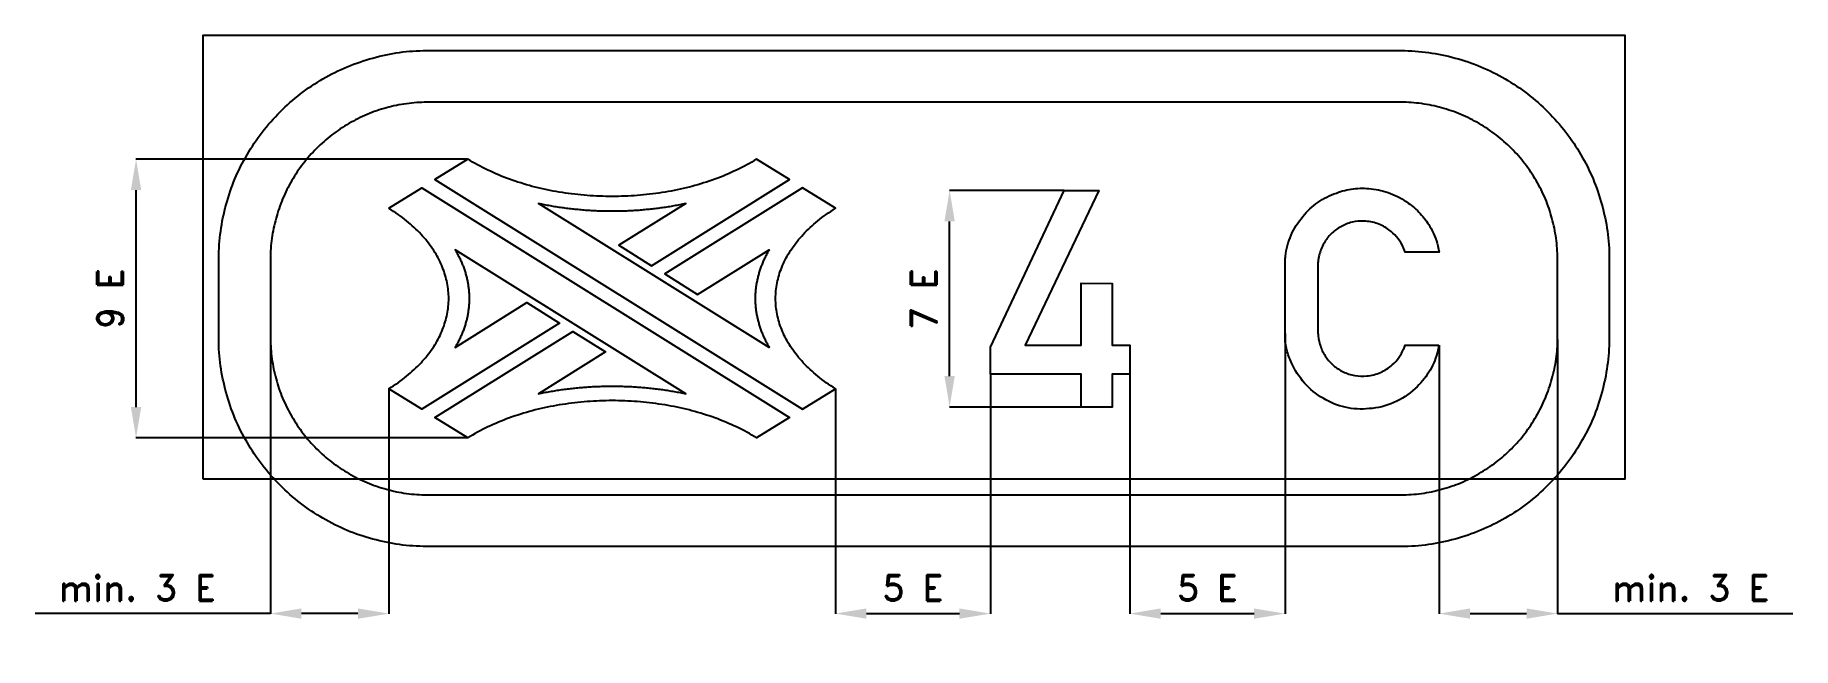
# Model space of a CAD drawing. Header units: millimetres. Extents: x -75 to 3325, y 1099 to 2285.
import ezdxf

# ---------------------------------------------------------------- set-up
doc = ezdxf.new("R2010")
doc.units = ezdxf.units.MM
doc.header["$LTSCALE"] = 5
doc.layers.add('Kóty', color=2, linetype='Continuous')
doc.layers.add('Značka', color=7, linetype='Continuous')
doc.styles.get("Standard").update_dxf_attribs({"font": 'romand.shx', "height": 50})
doc.dimstyles.get("Standard").update_dxf_attribs({"dimtxt": 50, "dimasz": 60, "dimexe": 0.18, "dimexo": 0.0625, "dimgap": 25, "dimtad": 1, "dimdec": 0, "dimzin": 0, "dimdsep": 46, "dimtxsty": 'Standard', "dimcen": 0.09, "dimadec": 0, "dimazin": 0, "dimtfac": 1, "dimtdec": 0, "dimtofl": 0, "dimtmove": 0, "dimatfit": 3, "dimfxl": 1, "dimtolj": 1, "dimtzin": 0, "dimarcsym": 0})

msp = doc.modelspace()

# ---------------------------------------------------------------- blocks, each defined once
blk = doc.blocks.new('*D0')
at = {"layer": 'Defpoints', "color": 0, "transparency": 16777216}
for p in [(1473.1, 1600.5), (1772.8, 1628.6), (1772.8, 1165.2)]:
    blk.add_point(p, dxfattribs=at)
at = {"layer": 'Kóty', "color": 0, "lineweight": -2, "transparency": 16777216}
for p, q in [((1473.1, 1600.4), (1473.1, 1165)), ((1772.8, 1628.5), (1772.8, 1165)), ((1533.1, 1165.2), (1712.8, 1165.2))]:
    blk.add_line(p, q, dxfattribs=at)
at = {"layer": 'Kóty', "color": 0, "transparency": 16777216}
for points in [[(1533.1, 1175.2), (1533.1, 1155.2), (1473.1, 1165.2)], [(1712.8, 1175.2), (1712.8, 1155.2), (1772.8, 1165.2)]]:
    blk.add_solid(points, dxfattribs=at)
at = {"layer": 'Kóty', "color": 0, "transparency": 16777216, "insert": (1622.9, 1215.2), "char_height": 50, "attachment_point": 5}
blk.add_mtext('\\A1;5 E', dxfattribs=at)
blk = doc.blocks.new('*D1')
at = {"layer": 'Defpoints', "color": 0, "transparency": 16777216}
for p in [(2343, 1707.5), (2042.4, 1628.6), (2343, 1165.2)]:
    blk.add_point(p, dxfattribs=at)
at = {"layer": 'Kóty', "color": 0, "lineweight": -2, "transparency": 16777216}
for p, q in [((2343, 1707.4), (2343, 1165)), ((2042.4, 1628.5), (2042.4, 1165)), ((2102.4, 1165.2), (2283, 1165.2))]:
    blk.add_line(p, q, dxfattribs=at)
at = {"layer": 'Kóty', "color": 0, "transparency": 16777216}
for points in [[(2102.4, 1175.2), (2102.4, 1155.2), (2042.4, 1165.2)], [(2283, 1175.2), (2283, 1155.2), (2343, 1165.2)]]:
    blk.add_solid(points, dxfattribs=at)
at = {"layer": 'Kóty', "color": 0, "transparency": 16777216, "insert": (2192.7, 1215.2), "char_height": 50, "attachment_point": 5}
blk.add_mtext('\\A1;5 E', dxfattribs=at)
blk = doc.blocks.new('*D2')
at = {"layer": 'Defpoints', "color": 0, "transparency": 16777216}
for p in [(2640.9, 1685.2), (2870, 1695.9), (2870, 1165.2)]:
    blk.add_point(p, dxfattribs=at)
at = {"layer": 'Kóty', "color": 0, "lineweight": -2, "transparency": 16777216}
for p, q in [((2640.9, 1685.2), (2640.9, 1165)), ((2870, 1695.9), (2870, 1165)), ((2700.9, 1165.2), (2810, 1165.2)), ((2870, 1165.2), (3325.2, 1165.2))]:
    blk.add_line(p, q, dxfattribs=at)
at = {"layer": 'Kóty', "color": 0, "transparency": 16777216}
for points in [[(2700.9, 1175.2), (2700.9, 1155.2), (2640.9, 1165.2)], [(2810, 1175.2), (2810, 1155.2), (2870, 1165.2)]]:
    blk.add_solid(points, dxfattribs=at)
at = {"layer": 'Kóty', "color": 0, "transparency": 16777216, "insert": (3127.6, 1215.2), "char_height": 50, "attachment_point": 5}
blk.add_mtext('\\A1;min. 3 E', dxfattribs=at)
blk = doc.blocks.new('*D3')
at = {"layer": 'Defpoints', "color": 0, "transparency": 16777216}
for p in [(380, 1775.2), (609.1, 1600.5), (380, 1165.2)]:
    blk.add_point(p, dxfattribs=at)
at = {"layer": 'Kóty', "color": 0, "lineweight": -2, "transparency": 16777216}
for p, q in [((380, 1775.1), (380, 1165)), ((609.1, 1600.4), (609.1, 1165)), ((380, 1165.2), (-75.2, 1165.2)), ((549.1, 1165.2), (440, 1165.2))]:
    blk.add_line(p, q, dxfattribs=at)
at = {"layer": 'Kóty', "color": 0, "transparency": 16777216}
for points in [[(440, 1175.2), (440, 1155.2), (380, 1165.2)], [(549.1, 1175.2), (549.1, 1155.2), (609.1, 1165.2)]]:
    blk.add_solid(points, dxfattribs=at)
at = {"layer": 'Kóty', "color": 0, "transparency": 16777216, "insert": (122.4, 1215.2), "char_height": 50, "attachment_point": 5}
blk.add_mtext('\\A1;min. 3 E', dxfattribs=at)
blk = doc.blocks.new('*D4')
at = {"layer": 'Defpoints', "color": 0, "transparency": 16777216}
for p in [(120, 2045.2), (761.6, 2045.2), (761.6, 1505.2)]:
    blk.add_point(p, dxfattribs=at)
at = {"layer": 'Kóty', "color": 0, "lineweight": -2, "transparency": 16777216}
for p, q in [((761.5, 2045.2), (119.8, 2045.2)), ((120, 1565.2), (120, 1985.2)), ((761.5, 1505.2), (119.8, 1505.2))]:
    blk.add_line(p, q, dxfattribs=at)
at = {"layer": 'Kóty', "color": 0, "transparency": 16777216}
for points in [[(110, 1985.2), (130, 1985.2), (120, 2045.2)], [(110, 1565.2), (130, 1565.2), (120, 1505.2)]]:
    blk.add_solid(points, dxfattribs=at)
at = {"layer": 'Kóty', "color": 0, "transparency": 16777216, "insert": (70, 1775.2), "char_height": 50, "attachment_point": 5, "rotation": 90}
blk.add_mtext('\\A1;9 E', dxfattribs=at)
blk = doc.blocks.new('*D5')
at = {"layer": 'Defpoints', "color": 0, "transparency": 16777216}
for p in [(1693.9, 1984.6), (1915.2, 1984.6), (1948.3, 1565.2)]:
    blk.add_point(p, dxfattribs=at)
at = {"layer": 'Kóty', "color": 0, "lineweight": -2, "transparency": 16777216}
for p, q in [((1915.2, 1984.6), (1693.8, 1984.6)), ((1693.9, 1625.2), (1693.9, 1924.6)), ((1948.3, 1565.2), (1693.8, 1565.2))]:
    blk.add_line(p, q, dxfattribs=at)
at = {"layer": 'Kóty', "color": 0, "transparency": 16777216}
for points in [[(1683.9, 1924.6), (1703.9, 1924.6), (1693.9, 1984.6)], [(1683.9, 1625.2), (1703.9, 1625.2), (1693.9, 1565.2)]]:
    blk.add_solid(points, dxfattribs=at)
at = {"layer": 'Kóty', "color": 0, "transparency": 16777216, "insert": (1643.9, 1774.9), "char_height": 50, "attachment_point": 5, "rotation": 90}
blk.add_mtext('\\A1;7 E', dxfattribs=at)

# ---------------------------------------------------------------- dimensions: what is measured, and where the dimension line sits
at = {"layer": 'Kóty'}
for base, p1, p2, text, picture, middle in [((120, 2045.2), (761.6, 1505.2), (761.6, 2045.2), '9 E', '*D4', (70, 1775.2)), ((1693.9, 1984.6), (1948.3, 1565.2), (1915.2, 1984.6), '7 E', '*D5', (1643.9, 1774.9))]:
    dim = msp.add_linear_dim(base=base, p1=p1, p2=p2, angle=90, text=text, dimstyle='Standard', dxfattribs=at)
    dim.commit()
    dim.dimension.update_dxf_attribs({"geometry": picture, "text_midpoint": middle})
for base, p1, p2, text, picture, middle in [((380, 1165.2), (609.1, 1600.5), (380, 1775.2), 'min. 3 E', '*D3', (122.4, 1215.2)), ((2343, 1165.2), (2042.4, 1628.6), (2343, 1707.5), '5 E', '*D1', (2192.7, 1215.2)), ((2870, 1165.2), (2640.9, 1685.2), (2870, 1695.9), 'min. 3 E', '*D2', (3127.6, 1215.2)), ((1772.8, 1165.2), (1473.1, 1600.5), (1772.8, 1628.6), '5 E', '*D0', (1622.9, 1215.2))]:
    dim = msp.add_linear_dim(base=base, p1=p1, p2=p2, text=text, dimstyle='Standard', dxfattribs=at)
    dim.commit()
    dim.dimension.update_dxf_attribs({"geometry": picture, "text_midpoint": middle})

# ---------------------------------------------------------------- linework, layer by layer
at = {"layer": 'Značka', "color": 3}
for points in [[(250, 1425.2), (250, 2285.2), (3000, 2285.2), (3000, 1425.2), (250, 1425.2)], [(761.6, 2045.2), (698, 2005.5), (1409.6, 1560.8), (1473.1, 1600.5), (1468.5, 1603.4), (1464, 1606.3), (1459.6, 1609.3), (1455.3, 1612.3), (1451.1, 1615.4), (1447, 1618.5), (1442.9, 1621.6), (1439, 1624.7), (1435.2, 1627.9), (1431.4, 1631.1), (1427.7, 1634.3), (1424.2, 1637.6), (1420.7, 1640.9), (1417.3, 1644.2), (1414, 1647.5), (1410.8, 1650.9), (1407.7, 1654.3), (1404.7, 1657.7), (1401.8, 1661.1), (1399, 1664.6), (1396.2, 1668.1), (1393.6, 1671.6), (1391.1, 1675.1), (1388.6, 1678.6), (1386.2, 1682.2), (1384, 1685.8), (1381.8, 1689.4), (1379.7, 1693), (1377.7, 1696.6), (1375.8, 1700.2), (1374, 1703.9), (1372.3, 1707.6), (1370.7, 1711.3), (1369.2, 1715), (1367.7, 1718.7), (1366.4, 1722.4), (1365.1, 1726.1), (1364, 1729.8), (1362.9, 1733.6), (1361.9, 1737.3), (1361.1, 1741.1), (1360.3, 1744.9), (1359.6, 1748.7), (1359, 1752.4), (1358.5, 1756.2), (1358, 1760), (1357.7, 1763.8), (1357.5, 1767.6), (1357.3, 1771.4), (1357.3, 1775.2), (1357.3, 1779), (1357.5, 1782.8), (1357.7, 1786.5), (1358, 1790.3), (1358.5, 1794.1), (1359, 1797.9), (1359.6, 1801.7), (1360.3, 1805.5), (1361.1, 1809.2), (1361.9, 1813), (1362.9, 1816.7), (1364, 1820.5), (1365.1, 1824.2), (1366.4, 1828), (1367.7, 1831.7), (1369.2, 1835.4), (1370.7, 1839.1), (1372.3, 1842.8), (1374, 1846.4), (1375.8, 1850.1), (1377.7, 1853.7), (1379.7, 1857.4), (1381.8, 1861), (1384, 1864.6), (1386.2, 1868.1), (1388.6, 1871.7), (1391.1, 1875.2), (1393.6, 1878.8), (1396.2, 1882.3), (1399, 1885.7), (1401.8, 1889.2), (1404.7, 1892.6), (1407.7, 1896.1), (1410.8, 1899.4), (1414, 1902.8), (1417.3, 1906.2), (1420.7, 1909.5), (1424.2, 1912.8), (1427.7, 1916), (1431.4, 1919.2), (1435.2, 1922.5), (1439, 1925.6), (1442.9, 1928.8), (1447, 1931.9), (1451.1, 1935), (1455.3, 1938), (1459.6, 1941), (1464, 1944), (1468.5, 1947), (1473.1, 1949.9), (1409.6, 1989.6), (1142.7, 1822.8), (1206.3, 1783.1), (1345, 1869.8), (1343.9, 1868), (1342.9, 1866.1), (1341.8, 1864.3), (1340.8, 1862.5), (1339.8, 1860.6), (1338.8, 1858.8), (1337.9, 1856.9), (1337, 1855), (1336.1, 1853.2), (1335.2, 1851.3), (1334.3, 1849.5), (1333.5, 1847.6), (1332.7, 1845.7), (1331.9, 1843.8), (1331.1, 1842), (1330.4, 1840.1), (1329.6, 1838.2), (1328.9, 1836.3), (1328.2, 1834.4), (1327.6, 1832.5), (1326.9, 1830.7), (1326.3, 1828.8), (1325.7, 1826.9), (1325.1, 1825), (1324.6, 1823.1), (1324, 1821.2), (1323.5, 1819.3), (1323, 1817.4), (1322.6, 1815.4), (1322.1, 1813.5), (1321.7, 1811.6), (1321.3, 1809.7), (1320.9, 1807.8), (1320.6, 1805.9), (1320.2, 1804), (1319.9, 1802.1), (1319.6, 1800.1), (1319.3, 1798.2), (1319.1, 1796.3), (1318.9, 1794.4), (1318.6, 1792.5), (1318.5, 1790.5), (1318.3, 1788.6), (1318.2, 1786.7), (1318, 1784.8), (1317.9, 1782.9), (1317.9, 1780.9), (1317.8, 1779), (1317.8, 1777.1), (1317.8, 1775.2), (1317.8, 1773.2), (1317.8, 1771.3), (1317.9, 1769.4), (1317.9, 1767.5), (1318, 1765.6), (1318.2, 1763.6), (1318.3, 1761.7), (1318.5, 1759.8), (1318.6, 1757.9), (1318.9, 1755.9), (1319.1, 1754), (1319.3, 1752.1), (1319.6, 1750.2), (1319.9, 1748.3), (1320.2, 1746.4), (1320.6, 1744.4), (1320.9, 1742.5), (1321.3, 1740.6), (1321.7, 1738.7), (1322.1, 1736.8), (1322.6, 1734.9), (1323, 1733), (1323.5, 1731.1), (1324, 1729.2), (1324.6, 1727.3), (1325.1, 1725.4), (1325.7, 1723.5), (1326.3, 1721.6), (1326.9, 1719.7), (1327.6, 1717.8), (1328.2, 1715.9), (1328.9, 1714), (1329.6, 1712.1), (1330.4, 1710.2), (1331.1, 1708.4), (1331.9, 1706.5), (1332.7, 1704.6), (1333.5, 1702.7), (1334.3, 1700.9), (1335.2, 1699), (1336.1, 1697.1), (1337, 1695.3), (1337.9, 1693.4), (1338.8, 1691.6), (1339.8, 1689.7), (1340.8, 1687.9), (1341.8, 1686), (1342.9, 1684.2), (1343.9, 1682.4), (1345, 1680.5), (898.5, 1959.5), (901.3, 1959), (904.1, 1958.4), (906.9, 1957.8), (909.7, 1957.3), (912.5, 1956.7), (915.3, 1956.2), (918.1, 1955.7), (920.9, 1955.2), (923.7, 1954.7), (926.5, 1954.2), (929.3, 1953.7), (932.1, 1953.3), (934.9, 1952.8), (937.8, 1952.4), (940.6, 1952), (943.4, 1951.6), (946.3, 1951.2), (949.1, 1950.8), (952, 1950.4), (954.8, 1950.1), (957.7, 1949.7), (960.5, 1949.4), (963.4, 1949), (966.2, 1948.7), (969.1, 1948.4), (971.9, 1948.1), (974.8, 1947.9), (977.7, 1947.6), (980.5, 1947.3), (983.4, 1947.1), (986.3, 1946.9), (989.2, 1946.6), (992, 1946.4), (994.9, 1946.2), (997.8, 1946.1), (1000.7, 1945.9), (1003.5, 1945.7), (1006.4, 1945.6), (1009.3, 1945.4), (1012.2, 1945.3), (1015.1, 1945.2), (1018, 1945.1), (1020.9, 1945), (1023.7, 1944.9), (1026.6, 1944.9), (1029.5, 1944.8), (1032.4, 1944.8), (1035.3, 1944.7), (1038.2, 1944.7), (1041.1, 1944.7), (1044, 1944.7), (1046.9, 1944.7), (1049.8, 1944.8), (1052.6, 1944.8), (1055.5, 1944.9), (1058.4, 1944.9), (1061.3, 1945), (1064.2, 1945.1), (1067.1, 1945.2), (1070, 1945.3), (1072.9, 1945.4), (1075.7, 1945.6), (1078.6, 1945.7), (1081.5, 1945.9), (1084.4, 1946.1), (1087.3, 1946.2), (1090.1, 1946.4), (1093, 1946.6), (1095.9, 1946.9), (1098.8, 1947.1), (1101.6, 1947.3), (1104.5, 1947.6), (1107.4, 1947.9), (1110.2, 1948.1), (1113.1, 1948.4), (1116, 1948.7), (1118.8, 1949), (1121.7, 1949.4), (1124.5, 1949.7), (1127.4, 1950.1), (1130.2, 1950.4), (1133.1, 1950.8), (1135.9, 1951.2), (1138.7, 1951.6), (1141.6, 1952), (1144.4, 1952.4), (1147.2, 1952.8), (1150, 1953.3), (1152.9, 1953.7), (1155.7, 1954.2), (1158.5, 1954.7), (1161.3, 1955.2), (1164.1, 1955.7), (1166.9, 1956.2), (1169.7, 1956.7), (1172.5, 1957.3), (1175.3, 1957.8), (1178.1, 1958.4), (1180.8, 1959), (1183.6, 1959.5), (1053.8, 1878.4), (1117.3, 1838.7), (1384.1, 2005.5), (1320.6, 2045.2), (1316, 2042.3), (1311.2, 2039.5), (1306.5, 2036.7), (1301.6, 2034.1), (1296.8, 2031.4), (1291.8, 2028.8), (1286.8, 2026.3), (1281.8, 2023.9), (1276.7, 2021.5), (1271.6, 2019.1), (1266.4, 2016.8), (1261.2, 2014.6), (1256, 2012.4), (1250.7, 2010.3), (1245.3, 2008.3), (1239.9, 2006.3), (1234.5, 2004.3), (1229, 2002.4), (1223.5, 2000.6), (1218, 1998.9), (1212.4, 1997.1), (1206.8, 1995.5), (1201.2, 1993.9), (1195.5, 1992.4), (1189.8, 1990.9), (1184.1, 1989.5), (1178.4, 1988.1), (1172.6, 1986.8), (1166.8, 1985.6), (1161, 1984.4), (1155.1, 1983.3), (1149.2, 1982.2), (1143.3, 1981.2), (1137.4, 1980.2), (1131.5, 1979.3), (1125.5, 1978.5), (1119.6, 1977.7), (1113.6, 1977), (1107.6, 1976.3), (1101.6, 1975.7), (1095.6, 1975.1), (1089.5, 1974.7), (1083.5, 1974.2), (1077.5, 1973.8), (1071.4, 1973.5), (1065.4, 1973.3), (1059.3, 1973.1), (1053.2, 1972.9), (1047.2, 1972.8), (1041.1, 1972.8), (1035, 1972.8), (1028.9, 1972.9), (1022.9, 1973.1), (1016.8, 1973.3), (1010.8, 1973.5), (1004.7, 1973.8), (998.7, 1974.2), (992.6, 1974.7), (986.6, 1975.1), (980.6, 1975.7), (974.6, 1976.3), (968.6, 1977), (962.6, 1977.7), (956.6, 1978.5), (950.7, 1979.3), (944.7, 1980.2), (938.8, 1981.2), (932.9, 1982.2), (927.1, 1983.3), (921.2, 1984.4), (915.4, 1985.6), (909.6, 1986.8), (903.8, 1988.1), (898.1, 1989.5), (892.3, 1990.9), (886.6, 1992.4), (881, 1993.9), (875.3, 1995.5), (869.7, 1997.1), (864.2, 1998.9), (858.6, 2000.6), (853.1, 2002.4), (847.7, 2004.3), (842.2, 2006.3), (836.9, 2008.3), (831.5, 2010.3), (826.2, 2012.4), (820.9, 2014.6), (815.7, 2016.8), (810.6, 2019.1), (805.4, 2021.5), (800.3, 2023.9), (795.3, 2026.3), (790.3, 2028.8), (785.4, 2031.4), (780.5, 2034.1), (775.7, 2036.7), (770.9, 2039.5), (766.2, 2042.3), (761.6, 2045.2)], [(609.1, 1949.9), (672.6, 1989.6), (1384.1, 1544.9), (1320.6, 1505.2), (1316, 1508), (1311.2, 1510.8), (1306.5, 1513.6), (1301.6, 1516.3), (1296.8, 1518.9), (1291.8, 1521.5), (1286.8, 1524), (1281.8, 1526.5), (1276.7, 1528.9), (1271.6, 1531.2), (1266.4, 1533.5), (1261.2, 1535.7), (1256, 1537.9), (1250.7, 1540), (1245.3, 1542.1), (1239.9, 1544.1), (1234.5, 1546), (1229, 1547.9), (1223.5, 1549.7), (1218, 1551.5), (1212.4, 1553.2), (1206.8, 1554.8), (1201.2, 1556.4), (1195.5, 1558), (1189.8, 1559.4), (1184.1, 1560.9), (1178.4, 1562.2), (1172.6, 1563.5), (1166.8, 1564.8), (1161, 1566), (1155.1, 1567.1), (1149.2, 1568.2), (1143.3, 1569.2), (1137.4, 1570.1), (1131.5, 1571), (1125.5, 1571.9), (1119.6, 1572.6), (1113.6, 1573.4), (1107.6, 1574), (1101.6, 1574.6), (1095.6, 1575.2), (1089.5, 1575.7), (1083.5, 1576.1), (1077.5, 1576.5), (1071.4, 1576.8), (1065.4, 1577.1), (1059.3, 1577.3), (1053.2, 1577.4), (1047.2, 1577.5), (1041.1, 1577.5), (1035, 1577.5), (1028.9, 1577.4), (1022.9, 1577.3), (1016.8, 1577.1), (1010.8, 1576.8), (1004.7, 1576.5), (998.7, 1576.1), (992.6, 1575.7), (986.6, 1575.2), (980.6, 1574.6), (974.6, 1574), (968.6, 1573.4), (962.6, 1572.6), (956.6, 1571.9), (950.7, 1571), (944.7, 1570.1), (938.8, 1569.2), (932.9, 1568.2), (927.1, 1567.1), (921.2, 1566), (915.4, 1564.8), (909.6, 1563.5), (903.8, 1562.2), (898.1, 1560.9), (892.3, 1559.4), (886.6, 1558), (881, 1556.4), (875.3, 1554.8), (869.7, 1553.2), (864.2, 1551.5), (858.6, 1549.7), (853.1, 1547.9), (847.7, 1546), (842.2, 1544.1), (836.9, 1542.1), (831.5, 1540), (826.2, 1537.9), (820.9, 1535.7), (815.7, 1533.5), (810.6, 1531.2), (805.4, 1528.9), (800.3, 1526.5), (795.3, 1524), (790.3, 1521.5), (785.4, 1518.9), (780.5, 1516.3), (775.7, 1513.6), (770.9, 1510.8), (766.2, 1508), (761.6, 1505.2), (698, 1544.9), (964.8, 1711.6), (1028.4, 1671.9), (898.5, 1590.8), (901.3, 1591.4), (904.1, 1592), (906.9, 1592.5), (909.7, 1593.1), (912.5, 1593.6), (915.3, 1594.1), (918.1, 1594.6), (920.9, 1595.2), (923.7, 1595.6), (926.5, 1596.1), (929.3, 1596.6), (932.1, 1597), (934.9, 1597.5), (937.8, 1597.9), (940.6, 1598.3), (943.4, 1598.8), (946.3, 1599.2), (949.1, 1599.5), (952, 1599.9), (954.8, 1600.3), (957.7, 1600.6), (960.5, 1601), (963.4, 1601.3), (966.2, 1601.6), (969.1, 1601.9), (971.9, 1602.2), (974.8, 1602.5), (977.7, 1602.7), (980.5, 1603), (983.4, 1603.2), (986.3, 1603.5), (989.2, 1603.7), (992, 1603.9), (994.9, 1604.1), (997.8, 1604.3), (1000.7, 1604.4), (1003.5, 1604.6), (1006.4, 1604.8), (1009.3, 1604.9), (1012.2, 1605), (1015.1, 1605.1), (1018, 1605.2), (1020.9, 1605.3), (1023.7, 1605.4), (1026.6, 1605.5), (1029.5, 1605.5), (1032.4, 1605.6), (1035.3, 1605.6), (1038.2, 1605.6), (1041.1, 1605.6), (1044, 1605.6), (1046.9, 1605.6), (1049.8, 1605.6), (1052.6, 1605.5), (1055.5, 1605.5), (1058.4, 1605.4), (1061.3, 1605.3), (1064.2, 1605.2), (1067.1, 1605.1), (1070, 1605), (1072.9, 1604.9), (1075.7, 1604.8), (1078.6, 1604.6), (1081.5, 1604.4), (1084.4, 1604.3), (1087.3, 1604.1), (1090.1, 1603.9), (1093, 1603.7), (1095.9, 1603.5), (1098.8, 1603.2), (1101.6, 1603), (1104.5, 1602.7), (1107.4, 1602.5), (1110.2, 1602.2), (1113.1, 1601.9), (1116, 1601.6), (1118.8, 1601.3), (1121.7, 1601), (1124.5, 1600.6), (1127.4, 1600.3), (1130.2, 1599.9), (1133.1, 1599.5), (1135.9, 1599.2), (1138.7, 1598.8), (1141.6, 1598.3), (1144.4, 1597.9), (1147.2, 1597.5), (1150, 1597), (1152.9, 1596.6), (1155.7, 1596.1), (1158.5, 1595.6), (1161.3, 1595.2), (1164.1, 1594.6), (1166.9, 1594.1), (1169.7, 1593.6), (1172.5, 1593.1), (1175.3, 1592.5), (1178.1, 1592), (1180.8, 1591.4), (1183.6, 1590.8), (737.2, 1869.8), (738.3, 1868), (739.3, 1866.1), (740.3, 1864.3), (741.4, 1862.5), (742.4, 1860.6), (743.3, 1858.8), (744.3, 1856.9), (745.2, 1855), (746.1, 1853.2), (747, 1851.3), (747.8, 1849.5), (748.7, 1847.6), (749.5, 1845.7), (750.3, 1843.8), (751.1, 1842), (751.8, 1840.1), (752.5, 1838.2), (753.3, 1836.3), (753.9, 1834.4), (754.6, 1832.5), (755.2, 1830.7), (755.9, 1828.8), (756.5, 1826.9), (757, 1825), (757.6, 1823.1), (758.1, 1821.2), (758.6, 1819.3), (759.1, 1817.4), (759.6, 1815.4), (760, 1813.5), (760.5, 1811.6), (760.9, 1809.7), (761.3, 1807.8), (761.6, 1805.9), (762, 1804), (762.3, 1802.1), (762.6, 1800.1), (762.8, 1798.2), (763.1, 1796.3), (763.3, 1794.4), (763.5, 1792.5), (763.7, 1790.5), (763.9, 1788.6), (764, 1786.7), (764.1, 1784.8), (764.2, 1782.9), (764.3, 1780.9), (764.4, 1779), (764.4, 1777.1), (764.4, 1775.2), (764.4, 1773.2), (764.4, 1771.3), (764.3, 1769.4), (764.2, 1767.5), (764.1, 1765.6), (764, 1763.6), (763.9, 1761.7), (763.7, 1759.8), (763.5, 1757.9), (763.3, 1755.9), (763.1, 1754), (762.8, 1752.1), (762.6, 1750.2), (762.3, 1748.3), (762, 1746.4), (761.6, 1744.4), (761.3, 1742.5), (760.9, 1740.6), (760.5, 1738.7), (760, 1736.8), (759.6, 1734.9), (759.1, 1733), (758.6, 1731.1), (758.1, 1729.2), (757.6, 1727.3), (757, 1725.4), (756.5, 1723.5), (755.9, 1721.6), (755.2, 1719.7), (754.6, 1717.8), (753.9, 1715.9), (753.3, 1714), (752.5, 1712.1), (751.8, 1710.2), (751.1, 1708.4), (750.3, 1706.5), (749.5, 1704.6), (748.7, 1702.7), (747.8, 1700.9), (747, 1699), (746.1, 1697.1), (745.2, 1695.3), (744.3, 1693.4), (743.3, 1691.6), (742.4, 1689.7), (741.4, 1687.9), (740.3, 1686), (739.3, 1684.2), (738.3, 1682.4), (737.2, 1680.5), (875.9, 1767.2), (939.4, 1727.5), (672.6, 1560.8), (609.1, 1600.5), (613.7, 1603.4), (618.2, 1606.3), (622.6, 1609.3), (626.9, 1612.3), (631.1, 1615.4), (635.2, 1618.5), (639.2, 1621.6), (643.2, 1624.7), (647, 1627.9), (650.8, 1631.1), (654.4, 1634.3), (658, 1637.6), (661.5, 1640.9), (664.8, 1644.2), (668.1, 1647.5), (671.3, 1650.9), (674.4, 1654.3), (677.4, 1657.7), (680.4, 1661.1), (683.2, 1664.6), (685.9, 1668.1), (688.6, 1671.6), (691.1, 1675.1), (693.6, 1678.6), (695.9, 1682.2), (698.2, 1685.8), (700.4, 1689.4), (702.5, 1693), (704.4, 1696.6), (706.3, 1700.2), (708.2, 1703.9), (709.9, 1707.6), (711.5, 1711.3), (713, 1715), (714.4, 1718.7), (715.8, 1722.4), (717, 1726.1), (718.2, 1729.8), (719.3, 1733.6), (720.2, 1737.3), (721.1, 1741.1), (721.9, 1744.9), (722.6, 1748.7), (723.2, 1752.4), (723.7, 1756.2), (724.1, 1760), (724.5, 1763.8), (724.7, 1767.6), (724.8, 1771.4), (724.9, 1775.2), (724.8, 1779), (724.7, 1782.8), (724.5, 1786.5), (724.1, 1790.3), (723.7, 1794.1), (723.2, 1797.9), (722.6, 1801.7), (721.9, 1805.5), (721.1, 1809.2), (720.2, 1813), (719.3, 1816.7), (718.2, 1820.5), (717, 1824.2), (715.8, 1828), (714.4, 1831.7), (713, 1835.4), (711.5, 1839.1), (709.9, 1842.8), (708.2, 1846.4), (706.3, 1850.1), (704.4, 1853.7), (702.5, 1857.4), (700.4, 1861), (698.2, 1864.6), (695.9, 1868.1), (693.6, 1871.7), (691.1, 1875.2), (688.6, 1878.8), (685.9, 1882.3), (683.2, 1885.7), (680.4, 1889.2), (677.4, 1892.6), (674.4, 1896.1), (671.3, 1899.4), (668.1, 1902.8), (664.8, 1906.2), (661.5, 1909.5), (658, 1912.8), (654.4, 1916), (650.8, 1919.2), (647, 1922.5), (643.2, 1925.6), (639.2, 1928.8), (635.2, 1931.9), (631.1, 1935), (626.9, 1938), (622.6, 1941), (618.2, 1944), (613.7, 1947), (609.1, 1949.9)], [(1948.3, 1565.2), (1948.3, 1628.6), (1772.8, 1628.6), (1772.8, 1680.9), (1915.2, 1984.6), (1982.7, 1984.6), (1840.3, 1685), (1948.3, 1685), (1948.3, 1804.7), (2008.3, 1804.4), (2008.3, 1685), (2042.4, 1685), (2042.4, 1628.6), (2008.3, 1628.6), (2008.3, 1565.2), (1948.3, 1565.2)]]:
    msp.add_lwpolyline(points, dxfattribs=at)
for points in [[(685, 1295.2), (683.4, 1295.2), (681.8, 1295.2, -0.03218), (629.5, 1298.8, -0.035443), (578.1, 1309.5, -0.036267), (528.4, 1326.3, -0.034421), (481.6, 1350, -0.033721), (437.9, 1379.1, -0.034085), (398.6, 1413.8, -0.034209), (363.9, 1453.1, -0.034229), (334.8, 1496.8, -0.034044), (311.3, 1543.6, -0.033412), (294.4, 1593.3, -0.034127), (283.5, 1644.7, -0.036745), (280, 1697), (280, 1698.6), (280, 1700.2), (280, 1850.2), (280, 1851.8), (280, 1853.3, -0.03218), (283.7, 1905.6, -0.035443), (294.4, 1957, -0.036267), (311.2, 2006.7, -0.034421), (334.8, 2053.6, -0.033721), (363.9, 2097.2, -0.034085), (398.6, 2136.5, -0.034209), (437.9, 2171.3, -0.034229), (481.6, 2200.4, -0.034044), (528.5, 2223.8, -0.033412), (578.1, 2240.8, -0.034127), (629.5, 2251.7, -0.036745), (681.8, 2255.2), (683.4, 2255.2), (685, 2255.2), (2565, 2255.2), (2566.6, 2255.2), (2568.2, 2255.2, -0.03218), (2620.5, 2251.5, -0.035443), (2671.9, 2240.8, -0.036267), (2721.6, 2224, -0.034421), (2768.4, 2200.4, -0.033721), (2812.1, 2171.3, -0.034085), (2851.4, 2136.5, -0.034209), (2886.1, 2097.2, -0.034229), (2915.2, 2053.6, -0.034044), (2938.7, 2006.7, -0.033412), (2955.6, 1957, -0.034127), (2966.5, 1905.6, -0.036745), (2970, 1853.3), (2970, 1851.8), (2970, 1850.2), (2970, 1700.2), (2970, 1698.6), (2970, 1697, -0.03218), (2966.3, 1644.7, -0.035443), (2955.6, 1593.3, -0.036267), (2938.8, 1543.6, -0.034421), (2915.2, 1496.8, -0.033721), (2886.1, 1453.1, -0.034085), (2851.4, 1413.8, -0.034209), (2812.1, 1379, -0.034229), (2768.4, 1350, -0.034044), (2721.5, 1326.5, -0.033412), (2671.9, 1309.5, -0.034127), (2620.5, 1298.7, -0.036745), (2568.2, 1295.2), (2566.6, 1295.2), (2565, 1295.2), (685, 1295.2)], [(685, 1395.2), (2565, 1395.2), (2566.2, 1395.2), (2567.4, 1395.2, 0.03218), (2606.8, 1397.9, 0.035443), (2645.5, 1406, 0.036267), (2682.9, 1418.6, 0.034421), (2718.2, 1436.4, 0.033721), (2751.1, 1458.3, 0.034085), (2780.7, 1484.5, 0.034209), (2806.8, 1514.1, 0.034229), (2828.7, 1547, 0.034044), (2846.4, 1582.3, 0.033412), (2859.2, 1619.7, 0.034127), (2867.4, 1658.4, 0.036745), (2870, 1697.8), (2870, 1699), (2870, 1700.2), (2870, 1850.2), (2870, 1851.4), (2870, 1852.6, 0.03218), (2867.2, 1891.9, 0.035443), (2859.2, 1930.6, 0.036267), (2846.5, 1968.1, 0.034421), (2828.7, 2003.4, 0.033721), (2806.8, 2036.2, 0.034085), (2780.7, 2065.8, 0.034209), (2751.1, 2092, 0.034229), (2718.2, 2113.9, 0.034044), (2682.9, 2131.6, 0.033412), (2645.5, 2144.4, 0.034127), (2606.8, 2152.5, 0.036745), (2567.4, 2155.2), (2566.2, 2155.2), (2565, 2155.2), (685, 2155.2), (683.8, 2155.2), (682.6, 2155.2, 0.03218), (643.2, 2152.4, 0.035443), (604.5, 2144.4, 0.036267), (567.1, 2131.7, 0.034421), (531.8, 2113.9, 0.033721), (498.9, 2092, 0.034085), (469.3, 2065.8, 0.034209), (443.2, 2036.2, 0.034229), (421.3, 2003.4, 0.034044), (403.6, 1968.1, 0.033412), (390.8, 1930.6, 0.034127), (382.6, 1891.9, 0.036745), (380, 1852.6), (380, 1851.4), (380, 1850.2), (380, 1700.2), (380, 1699), (380, 1697.8, 0.03218), (382.8, 1658.4, 0.035443), (390.8, 1619.7, 0.036267), (403.5, 1582.3, 0.034421), (421.3, 1547, 0.033721), (443.2, 1514.1, 0.034085), (469.3, 1484.5, 0.034209), (498.9, 1458.3, 0.034229), (531.8, 1436.4, 0.034044), (567.1, 1418.8, 0.033412), (604.5, 1406, 0.034127), (643.2, 1397.8, 0.036745), (682.6, 1395.2), (683.8, 1395.2), (685, 1395.2)], [(2640.6, 1685.2, -0.003816), (2639, 1677.4, -0.011439), (2637.2, 1669.7, -0.074263), (2620.9, 1632.4, -0.07334), (2594.3, 1601, -0.08747), (2553.3, 1573.7, -0.087035), (2505.4, 1562, -0.081784), (2459.3, 1564.7, -0.08264), (2416.7, 1582, -0.082251), (2380.6, 1611.6, -0.076608), (2355.3, 1651, -0.04905), (2346.2, 1675.6, -0.064051), (2342.9, 1701.3, -0.006455), (2342.9, 1704.4, -0.002149), (2343, 1707.5), (2343, 1848.5, -0.002029), (2343.3, 1852.7, -0.006078), (2343.7, 1857, -0.076271), (2354.5, 1897.9, -0.07692), (2377.2, 1933.9, -0.073289), (2406.4, 1961.4, -0.069833), (2442.1, 1979.5, -0.059245), (2475.2, 1987.6, -0.060628), (2509.2, 1987.7, -0.068021), (2546.9, 1978.7, -0.066413), (2581, 1960.1, -0.054), (2604.4, 1939.8, -0.055388), (2622.8, 1914.9, -0.038274), (2632, 1896.7, -0.040685), (2638.3, 1877.3, -0.009638), (2639.7, 1871.2, -0.003213), (2640.9, 1865.2), (2575.2, 1865.2, 0.005205), (2572.6, 1871.5, 0.015619), (2569.8, 1877.7, 0.06078), (2558.7, 1894.6, 0.062685), (2543.8, 1908.3, 0.078732), (2521.3, 1920.4, 0.078054), (2496.2, 1925, 0.073304), (2472.5, 1922.9, 0.073372), (2450.5, 1914.1, 0.069984), (2432.1, 1900.4, 0.07029), (2418.3, 1882.4, 0.038764), (2412.7, 1871, 0.035398), (2408.8, 1859, 0.02205), (2407.3, 1852.2, 0.028822), (2406.5, 1845.2, 0.006426), (2406.5, 1843.4, 0.00214), (2406.4, 1841.5), (2406.4, 1708.6, 0.001844), (2406.6, 1705.9, 0.005519), (2406.9, 1703.1, 0.059571), (2411.8, 1681.8, 0.068114), (2421.9, 1662.3, 0.072023), (2436.5, 1645.6, 0.068624), (2455.3, 1633.5, 0.071735), (2477.7, 1626.1, 0.073122), (2501.2, 1625.3, 0.082628), (2527.4, 1632.1, 0.081788), (2550.1, 1646.8, 0.058785), (2563.1, 1660.9, 0.059236), (2572.3, 1677.3, 0.010199), (2573.9, 1681.3, 0.003403), (2575.4, 1685.2), (2640.6, 1685.2)]]:
    msp.add_lwpolyline(points, format="xyb", dxfattribs=at)

msp.set_redraw_order([(e.dxf.handle, doc.entitydb.next_handle()) for e in msp.query("TEXT MTEXT ATTDEF DIMENSION ARC_DIMENSION")])  # texts and dimensions are drawn at this point

doc.saveas('drawing.dxf')
